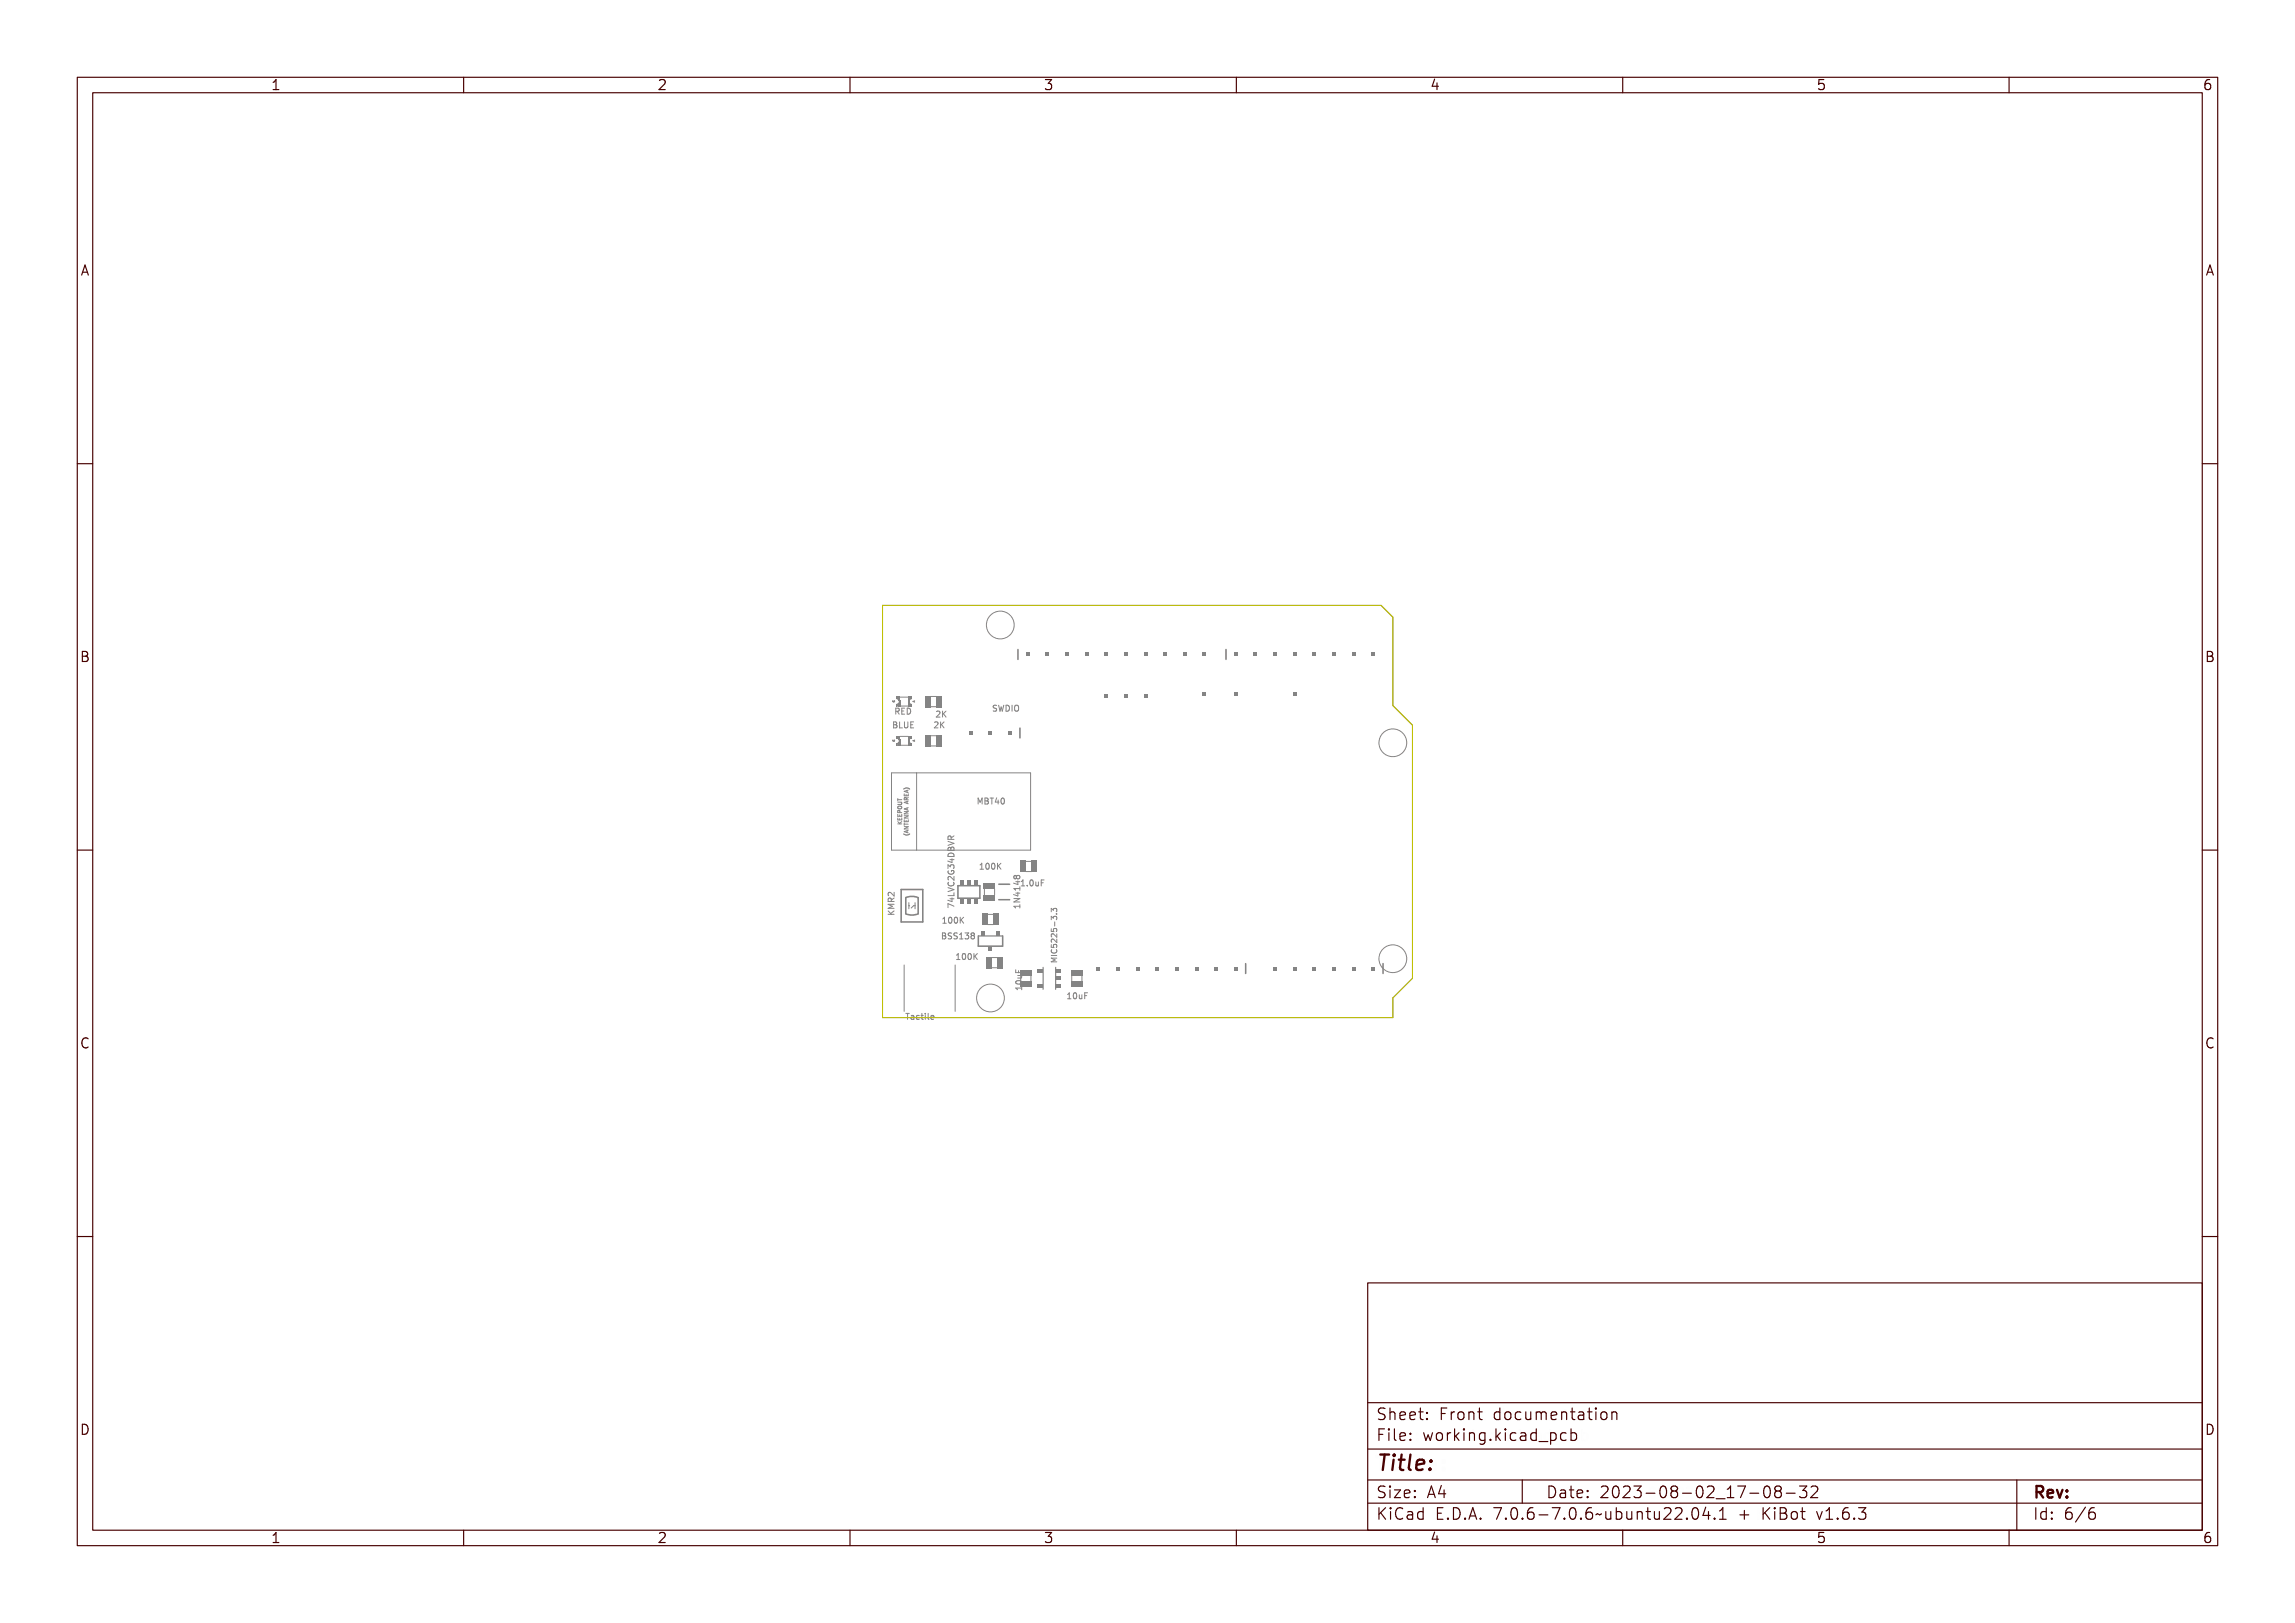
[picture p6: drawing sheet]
<svg xmlns="http://www.w3.org/2000/svg" width="297mm" height="210mm" viewBox="0 0 297 210" stroke-linecap="round" stroke-linejoin="round" font-family="sans-serif">
<defs><g id="words">
<text font-size="2.7" fill="#480000" x="178" y="190.3">Title:</text>
<g font-size="2" fill="#480000">
<text x="178" y="183.7">Sheet: Front documentation</text>
<text x="178" y="186.5">File: working.kicad_pcb</text>
<text x="178" y="193.9">Size: A4</text>
<text x="178" y="196.6">KiCad E.D.A. 7.0.6-7.0.6~ubuntu22.04.1 + KiBot v1.6.3</text>
<text x="200" y="193.9">Date: 2023-08-02_17-08-32</text>
<text x="263" y="196.6">Id: 6/6</text>
<text x="263" y="193.9">Rev:</text>
</g>
<g font-size="1.7" fill="#480000">
<text x="35" y="11.7">1</text>
<text x="85" y="11.7">2</text>
<text x="135" y="11.7">3</text>
<text x="185" y="11.7">4</text>
<text x="235" y="11.7">5</text>
<text x="285" y="11.7">6</text>
<text x="10.5" y="35.7">A</text>
<text x="285.5" y="35.7">A</text>
<text x="10.5" y="85.6">B</text>
<text x="285.5" y="85.6">B</text>
<text x="10.5" y="135.7">C</text>
<text x="285.5" y="135.7">C</text>
<text x="10.5" y="185.6">D</text>
<text x="285.5" y="185.6">D</text>
<text x="35" y="199.7">1</text>
<text x="85" y="199.7">2</text>
<text x="135" y="199.7">3</text>
<text x="185" y="199.7">4</text>
<text x="235" y="199.7">5</text>
<text x="285" y="199.7">6</text>
</g>
<g font-size="1" fill="#848484">
<text x="115.9" y="94.2">BLUE</text>
<text x="116.2" y="92.4">RED</text>
<text x="121.1" y="94.2">2K</text>
<text x="121.3" y="92.8">2K</text>
<text x="128.9" y="92.1">SWDIO</text>
<text x="127" y="104.1">MBT40</text>
<text x="127.2" y="112.5">100K</text>
<text x="115.7" y="117.8" transform="rotate(-90 115.7 117.8)">KMR2</text>
<text x="122.4" y="119.5">100K</text>
<text x="123.5" y="117.6" transform="rotate(-90 123.5 117.6)">74LVC2G34DBVR</text>
<text x="132" y="114.7">1.0uF</text>
<text x="132" y="117.7" transform="rotate(-90 132 117.7)">1N4148</text>
<text x="122.5" y="121.5">BSS138</text>
<text x="124.2" y="124.2">100K</text>
<text x="117.1" y="131.9">Tactile</text>
<text x="132.3" y="128.2" transform="rotate(-90 132.3 128.2)">10uF</text>
<text x="138.4" y="129.3">10uF</text>
</g>
</g></defs>
<g fill="none" stroke="#848484" stroke-width=".13">
<path d="M114.2 78.3h64.5l1.6 1.6v11.4l2.5 2.5v32.8l-2.5 2.5v2.6h-66.1zM115.6 95.8v.1h.1M115.6 90.7v.1M115.6 90.8h.1M115.6 95.8h.1M115.6 90.7h.1M115.6 95.8l.1 .1 .1-.1a.11 .11 0 0 1-.1 .2 .11 .11 0 0 1-.1-.2zM115.6 90.7l.1 .1 .1-.1a.11 .11 0 0 1-.1 .2 .11 .11 0 0 1-.1-.2zM115.7 95.9h.1M115.8 95.8h.1M115.8 90.7h.1M115.8 95.8l-.1 .1"/>
<path d="M115.8 90.7l-.1 .1h-.1M116 93.5h.2a.18 .18 0 0 1 .3 .1 .18 .18 0 0 1-.2 .2 .21 .21 0 0 1 .2 .3 .21 .21 0 0 1-.3 .1h-.2zM116.1 93.9h.1a.14 .14 0 0 1 .2 .1 .14 .14 0 0 1-.2 .1h-.1zM116.1 93.5h.1a.14 .14 0 0 1 .2 .2 .12 .12 0 0 1-.2 .1h-.1zM116.2 91.7h.2a.21 .21 0 0 1 .3 .1 .21 .21 0 0 1-.2 .3l.3 .3h-.1l-.3-.3h-.1v.3h-.1zM116.3 91.8h.1a.14 .14 0 0 1 .2 .1 .14 .14 0 0 1-.2 .1h-.1zM116.6 93.5h.1v.6h.4v.1h-.5zM116.9 91.7h.4v.1h-.3v.2h.3v.1h-.3v.2h.3v.1h-.4zM117.2 93.5h.1v.5a.14 .14 0 0 0 .2 .1 .14 .14 0 0 0 .1-.1v-.5h.1v.4a.25 .25 0 0 1-.2 .3 .25 .25 0 0 1-.3-.3zM117.5 91.7a.39 .39 0 0 1 .5 .4 .39 .39 0 0 1-.5 .3zM117.6 91.8a.3 .3 0 0 1 .2 .3 .3 .3 0 0 1-.2 .3zM117.9 93.5h.4h-.3v.3h.3v.1h-.3v.2h.3v.1h-.4z"/>
<path d="M118.2 95.8h.2v.2zM118.2 90.8l.2-.1v.2zM118.2 95.9l.1-.1zM118.2 90.8h.1zM118.3 90.7v.1M118.3 95.8v.1M118.4 95.8h-.3l.3 .1M118.4 90.7l-.3 .1h.3M128.5 92h.1M128.6 91.3l-.1 .1 .1 .2M129 91.4l.2-.1h.2l-.1 .1a.14 .14 0 0 0-.2 0 .14 .14 0 0 0 .1 .2 .24 .24 0 0 1 .2 .2 .24 .24 0 0 1-.2 .3 .24 .24 0 0 1-.2-.2 .18 .18 0 0 0 .2 .1 .18 .18 0 0 0 .1-.3 .24 .24 0 0 1-.3-.1 .24 .24 0 0 1 0-.2zM129.5 91.3h.1l.1 .6 .1-.4h.1l.1 .4v-.6h.1l-.1 .8h-.1l-.1-.5-.1 .5h-.1z"/>
<path d="M130.2 91.3a.39 .39 0 0 1 .5 .4 .39 .39 0 0 1-.5 .4zM130.3 91.4a.3 .3 0 0 1 .3 .3 .3 .3 0 0 1-.3 .3zM130.8 91.3h.5v.1h-.2v.6h.2v.1h-.5v-.1h.2v-.6h-.2zM131.5 91.4a.23 .23 0 0 1 .2-.1 .23 .23 0 0 1 .2 .2v.2a.3 .3 0 0 1-.2 .4l-.3-.2zM131.6 91.4a.31 .31 0 0 1 .2 .3 .31 .31 0 0 1-.2 .3l-.1-.3zM114.9 118.3h.8M114.9 117.9l.5 .4M115 117.2l.3 .3 .4-.3v.1l-.3 .2 .3 .1v.1h-.7v-.1h.3l-.3-.3zM115 116.6h.7v.1h-.6l.4 .1v.1l-.4 .1h.6v.1h-.7v-.1l.4-.1-.4-.2zM115 115.5a.48 .48 0 0 1 .7 .2v-.3v.4l-.3-.2a.19 .19 0 0 0-.3-.1 .19 .19 0 0 0 0 .3h-.1v-.1zM115 116.1l.3-.1 .1 .2 .3-.3v.1l-.3 .3v.1h.3v.1h-.7zM115.1 116.1h.2v.3h-.2z"/>
<path d="M115.7 117.9l-.4 .3M116.2 103.8h.4l.1 .1-.1 .2h-.4M116.2 106.6h.5M116.2 106.3l.3 .3M116.2 105.4v.2h.5v-.2M116.2 105.8v.3h.5v-.3M116.2 103.3v.3M116.2 103.5h.5M116.2 104.4l.4-.1 .1 .2-.2 .2-.2-.1zM116.2 106l.2 .2 .3-.2-.2 .3 .2 .1h-.5v-.1h.2zM116.2 105.7l.1 .2h.1v-.2l.1 .2h.2v-.2v.3h-.5zM116.2 105.3l.1 .2h.1v-.2l.1 .2h.2v-.2v.3h-.5z"/>
<path d="M116.2 104h.3a.16 .16 0 0 1 .2 .2 .16 .16 0 0 1-.2 .1h-.3h.4l.1-.2zM116.2 103.6l.1 .1h.4v.1h-.4l-.1 .1zM116.3 104.9l.1-.1 .1 .3h.2h-.5zM116.3 104.5l.3-.1 .1 .1a.25 .25 0 0 1-.2 .3 .25 .25 0 0 1-.3-.3zM116.3 104.5a.22 .22 0 0 1 .4 .1 .22 .22 0 0 1-.4-.1zM116.3 104.9h.1l.1 .2h-.2zM116.4 105.4v.2M116.4 105.9v.2M116.5 105.2l-.1-.3h-.2v.3h.5M116.7 106.3l-.3 .2M116.9 107.9h.1a.6 .6 0 0 0 .7 0M116.9 102.1h.1a.6 .6 0 0 1 .7 0"/>
<path d="M117 107h.5l-.5 .3h.5M117 102.7v.3h.5v-.3M117 106.1v.2h.5v-.2M117 106.5v.3M117 106.6h.5M117 105.6h.5l-.5 .3h.5M117 105h.5l-.5 .3h.5M117 107.6l.3 .1 .3-.1a.38 .38 0 0 1-.6 0zM117 102.3a.44 .44 0 0 1 .6 .1zM117.1 107.2l.5-.1-.2 .1v.2l.2 .1-.5-.2zM117.1 106.7h.5v.1l-.5 .2h.5h-.5v-.1l.4-.1h-.4zM117.1 106.3v.1h.5v.1h-.5v.1z"/>
<path d="M117.1 105.9v.2h.2v-.2v.2h.2l.1-.2v.3h-.5zM117.1 105.5h.5v.1l-.5 .1h.5v.1h-.5v-.1l.4-.2h-.4zM117.1 105h.5v.1l-.5 .2h.5v.1h-.5v-.1l.4-.2h-.4zM117.1 104.8l.5-.2-.2 .1v.2l.2 .1-.5-.2zM117.1 103.9l.5-.1-.2 .1v.2l.2 .1-.5-.2zM117.1 103v.2h.2v-.2v.2h.2l.1-.2v.3h-.5zM117.1 102.7l.5-.2-.2 .1v.2l.2 .1-.5-.1zM117.1 103.4h.1l.1 .1 .3-.2-.3 .3 .3 .1h-.5zM117.1 107.3l.3-.1v.2zM117.1 104.8l.3-.1v.2zM117.1 104l.3-.1v.1zM117.1 102.7l.3-.1v.2z"/>
<path d="M117.1 103.5h.2v.1h-.2zM117.3 102.8v.2M117.3 106.2v.1M117.3 103.5v-.3h-.2l-.1 .3h.5M117.4 102.3v.2M117.4 103.7v.3M117.4 104.5v.3M117.4 107.5v.2M117.5 107.4l-.5 .2 .5 .2M117.5 104.5l-.5 .2 .5 .1M117.5 103.7l-.5 .1 .5 .2M117.5 103.2l-.2 .2"/>
<path d="M117.5 102.2l-.5 .2 .5 .2M122 119.5h.5M122.2 118.8l-.2 .1M122.5 118.8l.3-.1v.7h.1v.1h-.4v-.1h.2v-.6l-.2 .1zM122.7 108.9l.8 .2M122.7 117l.8 .3v.1l-.7-.3v.4h-.1zM122.7 116.5h.5l.1-.1v.1h.2v.1h-.2v.3h-.1l-.5-.3zM122.7 116.1h.7v-.3h.1v.4h-.8zM122.7 115.1l.8 .2v.2l-.8 .2v-.1l.7-.2-.7-.2zM122.7 112.1h.5l.1-.1v.1h.2v.1h-.2v.3h-.1l-.5-.3zM122.7 110.1l.8 .2v.2l-.8 .2v-.1l.7-.2-.7-.2zM122.8 114.5h.1l-.1 .1a.28 .28 0 0 0 .3 .3 .28 .28 0 0 0 .3-.4h.1a.35 .35 0 0 1-.1 .5 .35 .35 0 0 1-.5 0l-.2-.2z"/>
<path d="M122.8 113.3h.1l-.1 .1a.29 .29 0 0 0 .3 .3 .29 .29 0 0 0 .3-.3h-.2v.1h-.1v-.2h.3a.34 .34 0 0 1 0 .4 .34 .34 0 0 1-.5 .1l-.2-.2zM122.8 114a.48 .48 0 0 1 .6 .3v-.4h.1v.5l-.4-.3a.19 .19 0 0 0-.3 0 .19 .19 0 0 0 .1 .3h-.1l-.1-.2zM122.8 112.8l.2-.1 .1 .1a.23 .23 0 0 1 .4 0 .23 .23 0 0 1-.1 .3 .18 .18 0 0 0 .1-.2 .18 .18 0 0 0-.2-.1 .18 .18 0 0 0-.2 .2h-.1a.15 .15 0 0 0 0-.2 .15 .15 0 0 0-.2 .1 .15 .15 0 0 0 0 .2zM122.8 110.9l.2-.1 .1 .1a.21 .21 0 0 1 .2-.1 .21 .21 0 0 1 .2 .2v.3h-.8zM122.8 109.6h.2l.1 .1 .4-.2v.1l-.3 .2v.1h.3v.1h-.8zM122.8 116.6h.4v.2zM122.8 112.2h.4v.3zM122.8 111.5l.1-.1a.38 .38 0 0 1 .5 .1 .38 .38 0 0 1 .1 .4h-.8zM122.8 110.9h.2v.3h-.2zM122.9 109.7h.2v.2h-.3zM122.9 111.6l.4-.1 .1 .3h-.6zM123.1 108.6v-.4h-.3l-.1 .4h.8"/>
<path d="M123.1 118.8a.22 .22 0 0 1 .4 0l.1 .3a.31 .31 0 0 1-.3 .4 .45 .45 0 0 1-.2-.7zM123.2 110.9h.2v.3h-.3zM123.3 118.8a.31 .31 0 0 1 .2 .3 .31 .31 0 0 1-.2 .3l-.1-.3zM123.5 108.2l-.4 .2M123.8 118.8a.22 .22 0 0 1 .3 0l.1 .3a.31 .31 0 0 1-.3 .4 .45 .45 0 0 1-.1-.7zM123.9 118.8a.31 .31 0 0 1 .2 .3 .31 .31 0 0 1-.2 .3l-.1-.3zM124.3 118.7h.1v.4l.3-.4h.2l-.3 .3 .3 .5h-.1l-.3-.4-.1 .4h-.1zM126.8 112.5h.5M126.8 103.8l-.2-.5v.7M127 111.8l-.2 .1M127.1 103.3h.1l.1 .4 .2-.4h.1v.8h-.1v-.7l-.1 .4h-.1l-.1-.4v.7h-.1zM127.3 111.8l.3-.1v.7h.2v.1h-.5v-.1h.2v-.6l-.2 .1z"/>
<path d="M127.7 103.3h.3a.18 .18 0 0 1 .2 .1 .18 .18 0 0 1-.1 .3 .21 .21 0 0 1 .1 .2 .21 .21 0 0 1-.2 .2h-.3zM127.8 103.7h.2a.14 .14 0 0 1 .1 .2 .14 .14 0 0 1-.1 .1h-.2zM127.8 103.4h.2a.12 .12 0 0 1 .1 .1 .12 .12 0 0 1-.1 .1h-.2zM128 111.8a.22 .22 0 0 1 .3 0l.1 .3a.31 .31 0 0 1-.3 .4 .45 .45 0 0 1-.1-.7zM128.1 111.8a.31 .31 0 0 1 .2 .3 .31 .31 0 0 1-.2 .3l-.1-.3zM128.3 103.3h.6v.1h-.3v.7h-.1v-.7h-.2zM128.6 111.8a.22 .22 0 0 1 .3 0l.1 .3a.31 .31 0 0 1-.2 .4 .45 .45 0 0 1-.2-.7zM128.7 111.8a.31 .31 0 0 1 .2 .3 .31 .31 0 0 1-.2 .3l-.1-.3zM129.2 111.7h.1v.4l.3-.4h.1l-.3 .4 .3 .4h-.1l-.3-.4v.4h-.1zM129.3 103.3h.1v.5h.1l-.1 .3h-.1v-.2h-.3zM129.3 103.4v.4h-.3zM129.7 103.4a.22 .22 0 0 1 .3 0l.1 .3a.31 .31 0 0 1-.3 .4 .45 .45 0 0 1-.1-.7z"/>
<path d="M129.8 103.4a.31 .31 0 0 1 .2 .3 .31 .31 0 0 1-.2 .3l-.1-.3zM131.3 117.3h.6v-.2h.1v.4h-.1v-.1h-.5v.1h-.1zM131.3 116.5h.7v.1l-.6 .3h.6v.1h-.7v-.2l.6-.2h-.6zM131.3 115.9h.4l.1-.1v.1h.2v.1h-.2v.4h-.1l-.4-.3zM131.3 115.4h.6v-.2h.1v.5h-.1v-.2h-.5v.2h-.1zM131.3 114.7h.4l.1-.1v.1h.2v.1h-.2v.3h-.1l-.4-.3zM131.3 114.1l.2-.1 .1 .1a.22 .22 0 0 1 .3 0 .22 .22 0 0 1 0 .3 .22 .22 0 0 1-.3-.1 .21 .21 0 0 1-.3 .1 .21 .21 0 0 1 0-.3zM131.4 116h.3v.3zM131.4 114.8h.3v.2zM131.5 113.6h.1M131.5 113.4l-.1-.1h-.1l-.1 .3M131.5 113.4l.2-.1h.1l.2 .1v.2"/>
<path d="M131.5 113.4v.2M132.1 113.9h.3v.7h.1v.1h-.4v-.1h.2v-.6h-.2zM132.9 114.5h.1v.2h-.1zM133.4 114a.22 .22 0 0 1 .3 0l.1 .3a.31 .31 0 0 1-.2 .4 .45 .45 0 0 1-.2-.7zM133.5 114a.31 .31 0 0 1 .2 .3 .31 .31 0 0 1-.2 .3l-.1-.3zM134 114.1h.1v.4l.1 .1 .1-.1v-.4h.1v.6l-.1-.1a.18 .18 0 0 1-.2 .1 .18 .18 0 0 1-.1-.3zM134.6 113.9h.4v.1h-.3v.2h.3v.1h-.3v.4h-.1zM136 118v-.5l.3 .3 .1-.2h.3l.1 .1-.1 .3M136 119v-.4l.3 .2 .1-.2h.3l.1 .1-.1 .3M136.1 119.6h.2l.1 .1a.22 .22 0 0 1 .4 0 .22 .22 0 0 1-.1 .3 .16 .16 0 0 0 .1-.3 .16 .16 0 0 0-.3 0 .16 .16 0 0 0 0 .2l-.1-.1a.14 .14 0 0 0-.2-.1 .14 .14 0 0 0 0 .2l-.1 .1zM136.1 118.5l.2-.1 .1 .2a.22 .22 0 0 1 .4-.1 .22 .22 0 0 1-.1 .4v-.1a.16 .16 0 0 0 .1-.2 .16 .16 0 0 0-.3-.1 .16 .16 0 0 0 0 .2h-.1a.14 .14 0 0 0-.2-.1 .14 .14 0 0 0 0 .2h-.1zM136.5 119.3v.5"/>
<path d="M136.7 119.1h.1v.2h-.1zM136.7 118.3h.1M117.2 131.2h.5v.1h-.2v.6h-.1v-.6h-.2zM117.9 131.4h.4v.5h-.1a.2 .2 0 0 1-.3 .1 .2 .2 0 0 1-.1-.3 .2 .2 0 0 1 .3-.1h.1a.18 .18 0 0 0-.1-.2 .18 .18 0 0 0-.2 .1zM118.5 131.4h.3l.1 .1a.2 .2 0 0 0-.3 0 .2 .2 0 0 0 0 .3 .2 .2 0 0 0 .3 0v.1a.3 .3 0 0 1-.4-.1 .3 .3 0 0 1 0-.4zM119.2 131.2h.1v.2h.2h-.2v.4l.2 .1-.3-.1v-.4h-.1h.1zM119.8 131.4h.2v.5h.2h-.5h.2v-.5zM119.9 131.1h.1v.2h-.1zM120.3 131.1h.3v.7l.2 .1h-.3v-.7zM121 131.4h.3l.1 .2-.4 .1a.23 .23 0 0 0 .4 .1 .28 .28 0 0 1-.4 .1 .28 .28 0 0 1 0-.5zM121.1 131.5l.2-.1v.2h-.3zM122 121.1h.2"/>
<path d="M122.2 121.1h.1M122.3 120.8l-.3-.1v.8h.3M122.3 121l-.1 .1M122.6 120.8h.2a.18 .18 0 0 1 .3 .1 .18 .18 0 0 1-.1 .2 .21 .21 0 0 1 .1 .3 .21 .21 0 0 1-.3 .1h-.2zM122.7 121.2h.1a.14 .14 0 0 1 .2 .1 .14 .14 0 0 1-.2 .1h-.1zM122.7 120.8h.1a.14 .14 0 0 1 .2 .2 .12 .12 0 0 1-.2 .1h-.1zM123.3 120.8h.2h.2l-.1 .1a.14 .14 0 0 0-.2 0 .14 .14 0 0 0 .1 .2 .24 .24 0 0 1 .2 .2 .24 .24 0 0 1-.2 .3 .24 .24 0 0 1-.3-.2 .18 .18 0 0 0 .3 .1 .18 .18 0 0 0 0-.3 .24 .24 0 0 1-.2-.1 .24 .24 0 0 1 0-.3zM123.8 124.2h.4M123.9 120.8h.2h.2l-.1 .1a.14 .14 0 0 0-.2 0 .14 .14 0 0 0 .1 .2 .24 .24 0 0 1 .2 .2 .24 .24 0 0 1-.2 .3 .24 .24 0 0 1-.2-.2 .18 .18 0 0 0 .2 .1 .18 .18 0 0 0 .1-.3 .24 .24 0 0 1-.3-.1 .24 .24 0 0 1 0-.3zM123.9 123.5l-.1 .1M124.3 123.5l.3-.1v.7h.1v.1h-.4v-.1h.2v-.6l-.2 .1zM124.5 120.8h.3v.6h.2v.1h-.5v-.1h.2v-.5h-.2z"/>
<path d="M124.9 123.5a.22 .22 0 0 1 .4 0v.3a.31 .31 0 0 1-.2 .4 .45 .45 0 0 1-.2-.7zM125 123.5a.31 .31 0 0 1 .2 .3 .31 .31 0 0 1-.2 .3v-.3zM125.1 120.8a.23 .23 0 0 1 .4 0 .23 .23 0 0 1-.1 .3 .23 .23 0 0 1 .1 .4 .23 .23 0 0 1-.4-.1 .18 .18 0 0 0 .2 .1 .18 .18 0 0 0 .1-.2 .18 .18 0 0 0-.2-.1v-.1a.15 .15 0 0 0 .2-.1 .15 .15 0 0 0 0-.2 .15 .15 0 0 0-.2 .1zM125.5 123.5a.22 .22 0 0 1 .4 0l.1 .3a.31 .31 0 0 1-.3 .4 .45 .45 0 0 1-.2-.7zM125.7 123.5a.31 .31 0 0 1 .2 .3 .31 .31 0 0 1-.2 .3l-.1-.3zM125.8 120.8a.21 .21 0 0 1 .3 0 .21 .21 0 0 1 0 .3 .22 .22 0 0 1 0 .4 .22 .22 0 0 1-.3 0 .22 .22 0 0 1 .1-.4l-.2-.1zM126.1 123.4h.1v.4l.3-.4h.1l-.2 .3 .3 .5h-.2l-.2-.4-.1 .4h-.1zM131.5 127.8h.7v-.1h.1v.4h-.1v-.2h-.6v.2h-.1zM131.5 125.8h.1v.4h.2v-.4h.1v.4h.4v.1h-.8zM131.6 127.1h.3a.31 .31 0 0 1 .4 .2 .44 .44 0 0 1-.4 .3 .44 .44 0 0 1-.4-.3zM131.6 127.2a.34 .34 0 0 1 .6 .2 .34 .34 0 0 1-.6-.2zM131.7 126.5h.6l-.1 .1a.18 .18 0 0 1 .1 .2 .18 .18 0 0 1-.3 .1h-.3v-.1h.5l-.1-.2h-.4z"/>
<path d="M136 123.6h.8M136 120.2v.3l.4 .1v-.4h.3l.1 .1-.1 .3M136 122.2v.4h.4v-.3l.3-.1 .1 .1-.1 .3M136.1 124.2h.7h-.6l.3 .2-.3 .2h.6v.1h-.7v-.2l.4-.1-.4-.1zM136.1 123.6h.1v.2h.5v-.2h.1v.4h-.1v-.1h-.5v.1h-.1zM136.1 122.5h.1v.3h.1a.23 .23 0 0 1 .2-.3 .23 .23 0 0 1 .3 .1 .23 .23 0 0 1-.1 .3 .19 .19 0 0 0 0-.3 .19 .19 0 0 0-.2 0 .19 .19 0 0 0-.1 .3h-.3zM136.1 120.8h.1v.2h.1a.23 .23 0 0 1 .2-.3 .23 .23 0 0 1 .3 .2 .23 .23 0 0 1-.1 .3 .19 .19 0 0 0 0-.3 .19 .19 0 0 0-.2 0 .19 .19 0 0 0-.1 .2h-.3zM136.1 122.9a.32 .32 0 0 0 .3 .4 .32 .32 0 0 0 .3-.4M136.1 123h.1a.25 .25 0 0 0 .2 .4 .25 .25 0 0 0 .3-.4h.1a.32 .32 0 0 1-.1 .4 .32 .32 0 0 1-.4 .1l-.2-.2zM136.1 122l.3-.1 .3 .3v-.3h.1v.4l-.3-.2a.17 .17 0 0 0-.3-.1 .17 .17 0 0 0 0 .3l-.1-.1zM136.1 121.4l.3-.1 .3 .3v-.3h.1v.4l-.3-.2a.17 .17 0 0 0-.3 0 .17 .17 0 0 0 0 .2l-.1-.1zM136.5 120.2h.1v.3h-.1z"/>
<path d="M136.8 124h-.8l.6 .2-.6 .3h.8M136.8 120.8v.5l-.5-.5-.3 .2 .1 .2M136.8 121.5v.5l-.5-.5-.3 .1 .1 .3M138.5 128.6l.3-.1v.7h.1v.1h-.4v-.1h.2v-.6h-.2zM139.1 128.6a.22 .22 0 0 1 .4 0l.1 .3a.31 .31 0 0 1-.3 .4 .45 .45 0 0 1-.2-.7zM139.3 128.6a.31 .31 0 0 1 .2 .3 .31 .31 0 0 1-.2 .3l-.1-.3zM139.7 128.7h.1v.4l.1 .1 .2-.1v-.4h.1v.6l-.1-.1a.18 .18 0 0 1-.3 .1 .18 .18 0 0 1-.1-.2zM140.4 128.5h.4v.1h-.3v.2h.3v.1h-.3v.4h-.1z"/>
<circle cx="129.5" cy="80.9" r="1.8"/>
<circle cx="180.3" cy="96.1" r="1.8"/>
<circle cx="123.3" cy="119.1" r=".07"/>
<circle cx="123.9" cy="119.1" r=".07"/>
<circle cx="128.1" cy="112.1" r=".07"/>
<circle cx="128.8" cy="112.1" r=".07"/>
<circle cx="129.8" cy="103.7" r=".07"/>
<circle cx="131.4" cy="114.2" r=".13"/>
<circle cx="131.8" cy="114.2" r=".15"/>
<circle cx="133.5" cy="114.3" r=".07"/>
<circle cx="118" cy="131.8" r=".12"/>
<circle cx="125.1" cy="123.8" r=".07"/>
<circle cx="125.7" cy="123.8" r=".07"/>
<circle cx="126" cy="121" r=".13"/>
<circle cx="126" cy="121.3" r=".15"/>
<circle cx="128.2" cy="129.1" r="1.8"/>
<circle cx="131.9" cy="127.3" r=".07"/>
<circle cx="139.3" cy="128.9" r=".07"/>
<circle cx="180.3" cy="124.1" r="1.8"/>
</g>
<path d="M131.7 84v1.3" fill="none" stroke="#848484" stroke-width=".2"/>
<g fill="#848484">
<path d="M132.8 84.4h.5v.5h-.5z" fill-rule="evenodd"/>
<path d="M135.3 84.4h.5v.5h-.5z" fill-rule="evenodd"/>
<path d="M137.8 84.4h.5v.5h-.5z" fill-rule="evenodd"/>
<path d="M140.4 84.4h.5v.5h-.5z" fill-rule="evenodd"/>
<path d="M142.9 84.4h.5v.5h-.5z" fill-rule="evenodd"/>
<path d="M145.5 84.4h.5v.5h-.5z" fill-rule="evenodd"/>
<path d="M148 84.4h.5v.5h-.5z" fill-rule="evenodd"/>
<path d="M150.5 84.4h.5v.5h-.5z" fill-rule="evenodd"/>
<path d="M153.1 84.4h.5v.5h-.5z" fill-rule="evenodd"/>
<path d="M155.6 84.4h.5v.5h-.5z" fill-rule="evenodd"/>
</g>
<path d="M124 114.6h2.8v1.6h-2.8z" fill="none" stroke="#848484" stroke-width=".2"/>
<g fill="#848484">
<path d="M124.2 113.9h.5v.7h-.5z" fill-rule="evenodd"/>
<path d="M124.2 116.3h.5v.6h-.5z" fill-rule="evenodd"/>
<path d="M125.1 113.9h.5v.7h-.5z" fill-rule="evenodd"/>
<path d="M125.1 116.3h.5v.6h-.5z" fill-rule="evenodd"/>
<path d="M126.1 113.9h.5v.7h-.5z" fill-rule="evenodd"/>
<path d="M126.1 116.3h.5v.6h-.5z" fill-rule="evenodd"/>
<path d="M155.6 89.5h.5v.5h-.5z" fill-rule="evenodd"/>
<path d="M142.9 89.8h.5v.5h-.5z" fill-rule="evenodd"/>
</g>
<path d="M127.4 115v.8M128.7 115v.8" fill="none" stroke="#848484" stroke-width=".13"/>
<g fill="#848484">
<path d="M127.3 115.8h1.5v.7h-1.5z" fill-rule="evenodd"/>
<path d="M127.3 114.3h1.5v.8h-1.5z" fill-rule="evenodd"/>
</g>
<path d="M161.2 124.7v1.3" fill="none" stroke="#848484" stroke-width=".2"/>
<g fill="#848484">
<path d="M159.7 125.1h.5v.5h-.5z" fill-rule="evenodd"/>
<path d="M157.1 125.1h.5v.5h-.5z" fill-rule="evenodd"/>
<path d="M154.6 125.1h.5v.5h-.5z" fill-rule="evenodd"/>
<path d="M152.1 125.1h.5v.5h-.5z" fill-rule="evenodd"/>
<path d="M149.5 125.1h.5v.5h-.5z" fill-rule="evenodd"/>
<path d="M147 125.1h.5v.5h-.5z" fill-rule="evenodd"/>
<path d="M144.4 125.1h.5v.5h-.5z" fill-rule="evenodd"/>
<path d="M141.9 125.1h.5v.5h-.5z" fill-rule="evenodd"/>
<path d="M159.7 89.5h.5v.5h-.5z" fill-rule="evenodd"/>
</g>
<path d="M120.4 96.5h.8M120.4 95.2h.8" fill="none" stroke="#848484" stroke-width=".13"/>
<g fill="#848484">
<path d="M121.2 95.1h.7v1.5h-.7z" fill-rule="evenodd"/>
<path d="M119.7 95.1h.8v1.5h-.8z" fill-rule="evenodd"/>
</g>
<path d="M132 94.2v1.3" fill="none" stroke="#848484" stroke-width=".2"/>
<g fill="#848484">
<path d="M130.5 94.6h.5v.5h-.5z" fill-rule="evenodd"/>
<path d="M127.9 94.6h.5v.5h-.5z" fill-rule="evenodd"/>
<path d="M125.4 94.6h.5v.5h-.5z" fill-rule="evenodd"/>
</g>
<g fill="none" stroke="#848484" stroke-width=".13">
<path d="M116.1 95.5a.35 .35 0 0 1 .3 .4 .35 .35 0 0 1-.3 .3M116.1 96.4h1.4M116.5 95.3h1M117.9 95.5a.35 .35 0 0 0-.3 .4 .35 .35 0 0 0 .3 .3"/>
<circle cx="116.2" cy="96.3" r=".1"/>
</g>
<g fill="#848484">
<path d="M116 96.2h.1v.3h-.1z" fill-rule="evenodd"/>
<path d="M117.5 96.2h.5v.3h-.5z" fill-rule="evenodd"/>
<path d="M116.2 96.2h.3v.3h-.3z" fill-rule="evenodd"/>
<path d="M116.3 96h.2v.2h-.2z" fill-rule="evenodd"/>
<path d="M117.5 96h.3v.2h-.3z" fill-rule="evenodd"/>
<path d="M116.3 95.7h.2v.4h-.2z" fill-rule="evenodd"/>
<path d="M117.5 95.7h.2v.4h-.2z" fill-rule="evenodd"/>
<path d="M116.3 95.5h.2v.2h-.2z" fill-rule="evenodd"/>
<path d="M117.5 95.5h.3v.2h-.3z" fill-rule="evenodd"/>
<path d="M116 95.2h.5v.4h-.5z" fill-rule="evenodd"/>
<path d="M117.5 95.2h.5v.4h-.5z" fill-rule="evenodd"/>
<path d="M145.5 89.8h.5v.5h-.5z" fill-rule="evenodd"/>
</g>
<path d="M179 124.7v1.3" fill="none" stroke="#848484" stroke-width=".2"/>
<g fill="#848484">
<path d="M177.5 125.1h.5v.5h-.5z" fill-rule="evenodd"/>
<path d="M174.9 125.1h.5v.5h-.5z" fill-rule="evenodd"/>
<path d="M172.4 125.1h.5v.5h-.5z" fill-rule="evenodd"/>
<path d="M169.8 125.1h.5v.5h-.5z" fill-rule="evenodd"/>
<path d="M167.3 125.1h.5v.5h-.5z" fill-rule="evenodd"/>
<path d="M164.8 125.1h.5v.5h-.5z" fill-rule="evenodd"/>
</g>
<path d="M138.7 126.2v.8M140 126.2v.7" fill="none" stroke="#848484" stroke-width=".13"/>
<g fill="#848484">
<path d="M138.6 126.9h1.5v.8h-1.5z" fill-rule="evenodd"/>
<path d="M138.6 125.5h1.5v.7h-1.5z" fill-rule="evenodd"/>
</g>
<path d="M135 125.2v2.8M136.6 125.2v2.8" fill="none" stroke="#848484" stroke-width=".15"/>
<g fill="#848484">
<path d="M134.3 127.3h.7v.5h-.7z" fill-rule="evenodd"/>
<path d="M136.7 127.3h.6v.5h-.6z" fill-rule="evenodd"/>
<path d="M136.7 126.3h.6v.5h-.6z" fill-rule="evenodd"/>
<path d="M134.3 125.4h.7v.5h-.7z" fill-rule="evenodd"/>
<path d="M136.7 125.4h.6v.5h-.6z" fill-rule="evenodd"/>
</g>
<path d="M127.8 119.6h.8M127.8 118.3h.7" fill="none" stroke="#848484" stroke-width=".13"/>
<g fill="#848484">
<path d="M128.5 118.2h.8v1.5h-.8z" fill-rule="evenodd"/>
<path d="M127.1 118.2h.7v1.5h-.7z" fill-rule="evenodd"/>
</g>
<g fill="none" stroke="#848484" stroke-width=".13">
<path d="M116.1 90.4a.35 .35 0 0 1 .3 .4 .35 .35 0 0 1-.3 .3M116.5 90.2h1M117.9 90.4a.35 .35 0 0 0-.3 .4 .35 .35 0 0 0 .3 .3M115.4 100h18v10h-18zM118.6 100v10"/>
<circle cx="116.2" cy="91.2" r=".1"/>
</g>
<g fill="#848484">
<path d="M116 91.1h.1v.3h-.1z" fill-rule="evenodd"/>
<path d="M117.5 91.1h.5v.3h-.5z" fill-rule="evenodd"/>
<path d="M116.2 91.1h.3v.3h-.3z" fill-rule="evenodd"/>
<path d="M116.3 91h.2v.1h-.2z" fill-rule="evenodd"/>
<path d="M117.5 91h.3v.1h-.3z" fill-rule="evenodd"/>
<path d="M116.3 90.6h.2v.4h-.2z" fill-rule="evenodd"/>
<path d="M117.5 90.6h.2v.4h-.2z" fill-rule="evenodd"/>
<path d="M116.3 90.5h.2v.1h-.2z" fill-rule="evenodd"/>
<path d="M117.5 90.5h.3v.1h-.3z" fill-rule="evenodd"/>
<path d="M116 90.2h.5v.3h-.5z" fill-rule="evenodd"/>
<path d="M117.5 90.2h.5v.3h-.5z" fill-rule="evenodd"/>
</g>
<path d="M129.3 116.4h1.4M129.3 114.4h1.4" fill="none" stroke="#848484" stroke-width=".2"/>
<path d="M167.3 89.5h.5v.5h-.5z" fill-rule="evenodd" fill="#848484"/>
<path d="M116.6 115.1h2.8v4.2h-2.8zM117.2 116.1a2.09 2.09 0 0 1 1.6 0v2.1a2.09 2.09 0 0 1-1.6 0z" fill="none" stroke="#848484" stroke-width=".2"/>
<path d="M117.6 116.8v.8M117.6 117.2h.1M118.4 116.8v.8M118.4 117.2h-.2l-.3 .3" fill="none" stroke="#848484" stroke-width=".13"/>
<path d="M148 89.8h.5v.5h-.5z" fill-rule="evenodd" fill="#848484"/>
<path d="M120.4 91.4h.8M120.4 90.1h.8" fill="none" stroke="#848484" stroke-width=".13"/>
<g fill="#848484">
<path d="M121.2 90.1h.7v1.4h-.7z" fill-rule="evenodd"/>
<path d="M119.7 90.1h.8v1.4h-.8z" fill-rule="evenodd"/>
</g>
<path d="M158.7 84v1.3" fill="none" stroke="#848484" stroke-width=".2"/>
<g fill="#848484">
<path d="M159.7 84.4h.5v.5h-.5z" fill-rule="evenodd"/>
<path d="M162.2 84.4h.5v.5h-.5z" fill-rule="evenodd"/>
<path d="M164.8 84.4h.5v.5h-.5z" fill-rule="evenodd"/>
<path d="M167.3 84.4h.5v.5h-.5z" fill-rule="evenodd"/>
<path d="M169.8 84.4h.5v.5h-.5z" fill-rule="evenodd"/>
<path d="M172.4 84.4h.5v.5h-.5z" fill-rule="evenodd"/>
<path d="M174.9 84.4h.5v.5h-.5z" fill-rule="evenodd"/>
<path d="M177.5 84.4h.5v.5h-.5z" fill-rule="evenodd"/>
</g>
<path d="M117 124.9v6M123.6 124.9v6M133.4 126.2v.7" fill="none" stroke="#848484" stroke-width=".13"/>
<g fill="#848484">
<path d="M132 126.9h1.5v.8h-1.5z" fill-rule="evenodd"/>
<path d="M132 125.5h1.5v.7h-1.5z" fill-rule="evenodd"/>
</g>
<path d="M132.8 112.8h.7M132.8 111.5h.7" fill="none" stroke="#848484" stroke-width=".13"/>
<g fill="#848484">
<path d="M133.5 111.4h.7v1.4h-.7z" fill-rule="evenodd"/>
<path d="M132 111.4h.8v1.4h-.8z" fill-rule="evenodd"/>
</g>
<path d="M128.3 125.2h.8M128.3 123.9h.7" fill="none" stroke="#848484" stroke-width=".13"/>
<g fill="#848484">
<path d="M129 123.8h.8v1.5h-.8z" fill-rule="evenodd"/>
<path d="M127.6 123.8h.7v1.5h-.7z" fill-rule="evenodd"/>
</g>
<path d="M126.6 121.1v1.3h3.2v-1.3" fill="none" stroke="#848484" stroke-width=".2"/>
<path d="M126.6 121.1h3.2" fill="none" stroke="#848484" stroke-width=".15"/>
<g fill="#848484">
<path d="M128.9 120.5h.4v.6h-.4z" fill-rule="evenodd"/>
<path d="M128 122.5h.4v.6h-.4z" fill-rule="evenodd"/>
<path d="M127 120.5h.5v.6h-.5z" fill-rule="evenodd"/>
</g>
<path d="M114.2 78.3h64.5l1.6 1.6v11.4l2.5 2.5v32.8l-2.5 2.5v2.6h-66.1z" fill="none" stroke="#c2c200" stroke-width=".13"/>
<g fill="none" stroke="#480000" stroke-width=".15">
<path d="M10 10h277v190h-277zM12 12h273v186h-273zM60 10v2M110 10v2M160 10v2M210 10v2M260 10v2M10 60h2M285 60h2M10 110h2M285 110h2M10 160h2"/>
<path d="M285 160h2M177 166h108v32h-108zM60 198v2M110 198v2M160 198v2M177 181.5h108M177 187.5h108M177 191.5h108M177 194.5h108M178.1 195.2h.2v.6l.6-.6h.3l-.6 .6 .6 .8h-.2l-.5-.7-.2 .2v.5h-.2zM178.2 185h.9v.2h-.7v.4h.6v.2h-.6v.7h-.2zM178.3 182.4l.5-.1h.2v.2a.34 .34 0 0 0-.4-.1 .34 .34 0 0 0-.2 .4 .62 .62 0 0 1 .6 .7 .71 .71 0 0 1-.8 .2v-.2a.4 .4 0 0 0 .4 .1 .4 .4 0 0 0 .3-.3l-.4-.2a.4 .4 0 0 1-.3-.3 .4 .4 0 0 1 .1-.4z"/>
<path d="M178.3 192.5l.5-.1h.2v.2a.34 .34 0 0 0-.4-.1 .34 .34 0 0 0-.2 .4 .62 .62 0 0 1 .6 .7 .71 .71 0 0 1-.8 .2v-.2a.4 .4 0 0 0 .4 .1 .4 .4 0 0 0 .3-.3l-.4-.2a.4 .4 0 0 1-.3-.3 .4 .4 0 0 1 .1-.4zM179.4 182.2h.2v.6a.35 .35 0 0 1 .4-.1 .35 .35 0 0 1 .2 .4v.6h-.2v-.8l-.2-.1a.28 .28 0 0 0-.2 .3v.6h-.2zM179.5 185.4h.4v.9h.4v.2h-.9v-.2h.3v-.8h-.2zM179.5 192.8h.4v.9h.4v.1h-.9v-.1h.3v-.8h-.2zM179.5 195.6h.4v.9h.4v.1h-.9v-.1h.3v-.8h-.2zM179.7 184.9h.2v.3h-.2zM179.7 192.3h.2v.3h-.2zM179.7 195.1h.2v.3h-.2zM180.6 184.9h.4v1.3l.1 .1h.3v.2a.4 .4 0 0 1-.5-.4v-1h-.3zM180.6 192.8h.8v.1l-.6 .8h.6v.1h-.8v-.1l.6-.8h-.6zM180.7 182.8a.49 .49 0 0 1 .6-.1 .49 .49 0 0 1 .2 .5h-.8a.42 .42 0 0 0 .3 .4 .42 .42 0 0 0 .4-.1v.2a.6 .6 0 0 1-.8-.1 .6 .6 0 0 1 .1-.8zM180.7 195.4l.3-.2h.2h.3v.2a.43 .43 0 0 0-.6 0 .43 .43 0 0 0-.2 .5 .43 .43 0 0 0 .2 .5 .43 .43 0 0 0 .6 0v.2a.62 .62 0 0 1-.7 0 .62 .62 0 0 1-.3-.7z"/>
<path d="M180.8 182.9l.2-.1a.27 .27 0 0 1 .3 .3h-.6zM181.8 195.6a.5 .5 0 0 1 .6-.1 .5 .5 0 0 1 .2 .5v.6h-.1v-.1a.38 .38 0 0 1-.5 .2 .38 .38 0 0 1-.2-.5 .38 .38 0 0 1 .4-.2h.3a.35 .35 0 0 0-.3-.4 .35 .35 0 0 0-.4 .2zM181.9 182.8a.49 .49 0 0 1 .6-.1 .49 .49 0 0 1 .2 .5h-.8a.42 .42 0 0 0 .3 .4 .42 .42 0 0 0 .5-.1v.2a.6 .6 0 0 1-.9-.1 .6 .6 0 0 1 .1-.8zM181.9 185.5a.49 .49 0 0 1 .6-.1 .49 .49 0 0 1 .2 .5h-.8a.42 .42 0 0 0 .3 .4 .42 .42 0 0 0 .5-.1v.2a.6 .6 0 0 1-.9-.1 .6 .6 0 0 1 .1-.8zM181.9 192.9a.49 .49 0 0 1 .6-.1 .49 .49 0 0 1 .2 .5h-.8a.42 .42 0 0 0 .3 .4 .42 .42 0 0 0 .5-.1v.2a.6 .6 0 0 1-.9-.1 .6 .6 0 0 1 .1-.8zM182 196.2l.5-.1a.31 .31 0 0 1-.2 .4 .31 .31 0 0 1-.4-.1zM182 182.9l.2-.1a.27 .27 0 0 1 .3 .3h-.6zM182 185.6l.2-.1a.27 .27 0 0 1 .3 .3h-.6zM182 193l.2-.1a.27 .27 0 0 1 .3 .3h-.6zM183 195.7l.4-.2 .2 .2v-.6h.2v1.5h-.2v-.1a.42 .42 0 0 1-.5 .1 .42 .42 0 0 1-.2-.5zM183.2 195.8a.23 .23 0 0 1 .4 0v.3a.33 .33 0 0 1-.2 .4 .48 .48 0 0 1-.2-.7zM183.2 182.3h.2v.4h.4v.1h-.4v.7l.1 .1h.3v.1a.41 .41 0 0 1-.6-.3v-.6h-.3v-.1h.3z"/>
<path d="M183.3 185.4h.2v.3h-.2zM183.3 186.2h.2v.3h-.2zM183.3 192.8h.2v.3h-.2zM183.3 193.6h.2v.2h-.2zM184.5 182.7h.2v.3h-.2zM184.5 183.5h.2v.2h-.2zM185.2 185.4h.2l.2 .8 .1-.5h.2l.2 .5 .1-.8h.2l-.2 1.1h-.2l-.2-.7-.2 .7h-.1zM185.4 195.2h.9v.2h-.7v.4h.6v.2h-.6v.5h.7v.1h-.9zM185.7 192.4h.2l.5 1.4h-.2l-.1-.3h-.5l-.1 .3h-.2zM185.8 192.6l.2 .7h-.4zM186.6 182.3h.9v.2h-.7v.4h.6v.2h-.6v.6h-.2zM186.7 185.5a.56 .56 0 0 1 .8 .2 .56 .56 0 0 1-.3 .7 .57 .57 0 0 1-.6-.2 .57 .57 0 0 1 .1-.7z"/>
<path d="M186.8 185.6a.26 .26 0 0 1 .3-.1 .26 .26 0 0 1 .2 .2v.2a.33 .33 0 0 1-.3 .4l-.2-.2zM186.9 196.4h.2v.2h-.2zM187.1 192.4h.2v.9h.2v.2h-.2v.3h-.2v-.3h-.6v-.2zM187.1 192.6v.7h-.4zM187.8 195.2a.76 .76 0 0 1 .9 .7 .76 .76 0 0 1-.9 .7zM188 195.4a.5 .5 0 0 1 .5 .2 .5 .5 0 0 1 0 .5 .39 .39 0 0 1-.5 .4zM188 182.7h.2v.2a.41 .41 0 0 1 .6-.2v.2a.37 .37 0 0 0-.5-.1 .37 .37 0 0 0-.1 .4v.5h-.2zM188 185.4h.2v.2a.41 .41 0 0 1 .6-.2v.2a.37 .37 0 0 0-.5-.1 .37 .37 0 0 0-.1 .4v.6h-.2zM189.1 184.9h.1v.9l.5-.4h.2l-.4 .4 .5 .7h-.2l-.4-.6-.2 .1v.5h-.1zM189.1 182.8a.56 .56 0 0 1 .8 .2 .56 .56 0 0 1-.3 .7 .57 .57 0 0 1-.6-.2 .57 .57 0 0 1 .1-.7zM189.2 182.9a.26 .26 0 0 1 .3-.1 .26 .26 0 0 1 .2 .2v.2a.33 .33 0 0 1-.3 .4l-.2-.2zM189.3 196.4h.3v.2h-.3z"/>
<path d="M190.2 182.7h.2v.1a.35 .35 0 0 1 .4-.1 .35 .35 0 0 1 .3 .4v.6h-.2v-.8l-.2-.1a.28 .28 0 0 0-.3 .3v.6h-.2zM190.3 185.4h.4v.9h.4v.2h-.9v-.2h.4v-.8h-.3zM190.5 195.2h.3l.4 1.4h-.2l-.1-.3h-.5l-.1 .3h-.2zM190.6 184.9h.1v.3h-.1zM190.6 195.4l.2 .7h-.4zM191.4 185.4h.2v.1a.35 .35 0 0 1 .4-.1 .35 .35 0 0 1 .3 .4v.7h-.2v-.9l-.2-.1a.28 .28 0 0 0-.3 .3v.7h-.2zM191.7 182.3h.1v.4h.4v.1h-.4v.7l.1 .1h.3v.1a.41 .41 0 0 1-.5-.3v-.6h-.3v-.1h.3zM191.7 196.4h.3v.2h-.3zM192.7 185.5l.3-.2 .3 .2v-.1h.2v1a.53 .53 0 0 1-.8 .4v-.2a.36 .36 0 0 0 .4 .1 .36 .36 0 0 0 .2-.4l-.2 .1a.51 .51 0 0 1-.5-.2 .51 .51 0 0 1 0-.5zM192.8 185.6a.25 .25 0 0 1 .3-.1 .25 .25 0 0 1 .2 .2v.2a.32 .32 0 0 1-.3 .4 .47 .47 0 0 1-.2-.7zM193.8 195.2h.9l-.5 1.4h-.2l.5-1.2h-.7zM193.9 182.8l.3-.2 .3 .2v-.6h.2v1.5h-.2v-.1a.42 .42 0 0 1-.6 .1 .42 .42 0 0 1-.1-.5z"/>
<path d="M194.1 182.8a.42 .42 0 0 1 .4 .4 .42 .42 0 0 1-.3 .4 .48 .48 0 0 1-.1-.8zM194.1 186.2h.3v.3h-.3zM195.1 184.9h.2v.9l.4-.4h.3l-.5 .4 .5 .7h-.2l-.4-.6-.1 .1v.5h-.2zM195.1 182.8a.56 .56 0 0 1 .8 .2 .56 .56 0 0 1-.3 .7 .57 .57 0 0 1-.6-.2 .57 .57 0 0 1 .1-.7zM195.2 182.9a.26 .26 0 0 1 .3-.1 .26 .26 0 0 1 .2 .2v.2a.33 .33 0 0 1-.3 .4l-.2-.2zM195.3 196.4h.3v.2h-.3zM196.3 185.4h.5v.9h.3v.2h-.9v-.2h.4v-.8h-.3zM196.3 195.4a.45 .45 0 0 1 .5-.2 .45 .45 0 0 1 .3 .5v.2a.51 .51 0 0 1-.2 .6 .51 .51 0 0 1-.6 0l-.1-.6zM196.4 182.8l.5-.2 .2 .1v.2a.4 .4 0 0 0-.6 0 .4 .4 0 0 0 0 .6 .4 .4 0 0 0 .6 0v.2a.58 .58 0 0 1-.8-.1 .58 .58 0 0 1 .1-.8zM196.5 195.4a.39 .39 0 0 1 .4 .5v.2a.29 .29 0 0 1-.3 .4 .29 .29 0 0 1-.2-.4v-.5zM196.6 184.9h.2v.3h-.2zM197 191.5v3"/>
<path d="M197.4 182.7h.2v.8l.2 .1a.28 .28 0 0 0 .3-.3v-.6h.2v1h-.2v-.1a.35 .35 0 0 1-.4 .2 .35 .35 0 0 1-.3-.5zM197.6 185.5l.5-.2 .2 .1v.2a.4 .4 0 0 0-.6 0 .4 .4 0 0 0 0 .6 .4 .4 0 0 0 .6 0v.2a.58 .58 0 0 1-.8-.1 .58 .58 0 0 1 .1-.8zM197.7 196.4h.3v.2h-.3zM198.6 182.7h.1a.21 .21 0 0 1 .2-.1 .21 .21 0 0 1 .2 .2l.2-.2 .1 .1a1.27 1.27 0 0 1 .2 1h-.2v-.8l-.1-.1-.2 .1v.8h-.1v-.8l-.2-.1-.1 .1v.8h-.1zM198.7 185.4a.5 .5 0 0 1 .5-.1 .5 .5 0 0 1 .3 .5v.7h-.2v-.2a.38 .38 0 0 1-.5 .2 .38 .38 0 0 1-.2-.5 .38 .38 0 0 1 .5-.2h.2a.35 .35 0 0 0-.3-.4 .35 .35 0 0 0-.3 .2zM198.7 195.4l.3-.2h.2h.2v.2a.43 .43 0 0 0-.5 0 .43 .43 0 0 0-.1 .5 .44 .44 0 0 1 .6-.1 .44 .44 0 0 1 .1 .6 .47 .47 0 0 1-.6 .3 .47 .47 0 0 1-.3-.5v-.5zM198.8 186l.5-.1a.31 .31 0 0 1-.1 .4 .31 .31 0 0 1-.4-.1zM198.9 195.9a.3 .3 0 0 1 .4 .3 .3 .3 0 0 1-.4 .2l-.1-.2zM199.9 185.5l.3-.2 .3 .2v-.6h.2v1.6h-.2v-.2a.42 .42 0 0 1-.5 .1 .42 .42 0 0 1-.2-.5zM199.9 182.8a.49 .49 0 0 1 .6-.1 .49 .49 0 0 1 .2 .5h-.7a.42 .42 0 0 0 .2 .4 .42 .42 0 0 0 .5-.1v.2a.6 .6 0 0 1-.8-.1 .6 .6 0 0 1 0-.8zM200 196h.5v.2h-.5zM200 185.6a.23 .23 0 0 1 .4 0l.1 .3a.33 .33 0 0 1-.3 .4 .48 .48 0 0 1-.2-.7z"/>
<path d="M200.1 182.9l.2-.1a.27 .27 0 0 1 .3 .3h-.6zM200.1 192.4a.76 .76 0 0 1 1 .7 .76 .76 0 0 1-1 .7zM200.3 192.6a.5 .5 0 0 1 .5 .2 .5 .5 0 0 1 .1 .5 .39 .39 0 0 1-.6 .4zM200.9 186.8h1.2v.1h-1.2zM201 195.2h.9l-.5 1.4h-.2l.5-1.2h-.7zM201.1 182.7h.1v.1a.35 .35 0 0 1 .5-.1 .35 .35 0 0 1 .2 .4v.6h-.2v-.8l-.2-.1a.28 .28 0 0 0-.3 .3v.6h-.1zM201.4 192.8a.5 .5 0 0 1 .6-.1 .5 .5 0 0 1 .2 .5v.6h-.1v-.1a.38 .38 0 0 1-.5 .2 .38 .38 0 0 1-.2-.5 .38 .38 0 0 1 .4-.2h.3a.35 .35 0 0 0-.3-.4 .35 .35 0 0 0-.4 .2zM201.6 193.4l.5-.1a.31 .31 0 0 1-.2 .4 .31 .31 0 0 1-.4-.1zM202.2 185.4h.2v.1a.42 .42 0 0 1 .6-.1 .42 .42 0 0 1 .1 .5 .42 .42 0 0 1-.1 .5 .42 .42 0 0 1-.6-.1v.6h-.2zM202.5 182.3h.2v.4h.4v.1h-.4v.7l.1 .1h.3v.1a.41 .41 0 0 1-.6-.3v-.6h-.3v-.1h.3zM202.5 185.6a.24 .24 0 0 1 .3-.1 .24 .24 0 0 1 .1 .2l.1 .2a.32 .32 0 0 1-.3 .4 .48 .48 0 0 1-.2-.7zM202.5 196.4h.3v.2h-.3z"/>
<path d="M202.8 192.4h.2v.4h.4v.1h-.4v.7l.1 .1h.3v.1a.41 .41 0 0 1-.6-.3v-.6h-.3v-.1h.3zM203.5 182.7a.5 .5 0 0 1 .5-.1 .5 .5 0 0 1 .3 .5v.6h-.2v-.1a.38 .38 0 0 1-.5 .2 .38 .38 0 0 1-.2-.5 .38 .38 0 0 1 .5-.2h.2a.35 .35 0 0 0-.2-.4 .35 .35 0 0 0-.4 .2zM203.5 195.4a.45 .45 0 0 1 .6-.2 .45 .45 0 0 1 .2 .5v.2a.51 .51 0 0 1-.1 .6 .51 .51 0 0 1-.7 0l-.1-.6zM203.6 185.5l.5-.2 .2 .1v.2a.4 .4 0 0 0-.5 0 .4 .4 0 0 0 0 .6 .4 .4 0 0 0 .5 0v.2a.58 .58 0 0 1-.8-.1 .58 .58 0 0 1 .1-.8zM203.7 183.3l.4-.1a.31 .31 0 0 1-.1 .4 .31 .31 0 0 1-.4-.1zM203.7 195.4a.39 .39 0 0 1 .4 .5v.2a.29 .29 0 0 1-.2 .4 .29 .29 0 0 1-.3-.4v-.5zM203.9 192.9a.49 .49 0 0 1 .6-.1 .49 .49 0 0 1 .2 .5h-.8a.42 .42 0 0 0 .3 .4 .42 .42 0 0 0 .5-.1v.2a.6 .6 0 0 1-.9-.1 .6 .6 0 0 1 .1-.8zM204 193l.2-.1a.27 .27 0 0 1 .3 .3h-.6zM204.7 184.9h.1v.6a.41 .41 0 0 1 .6-.1 .41 .41 0 0 1 .2 .5 .42 .42 0 0 1-.2 .5 .42 .42 0 0 1-.6-.1v.2h-.1zM204.9 182.3h.2v.4h.4v.1h-.4v.7l.1 .1h.3v.1a.41 .41 0 0 1-.6-.3v-.6h-.3v-.1h.3zM204.9 185.6a.24 .24 0 0 1 .3-.1 .24 .24 0 0 1 .2 .2v.2a.32 .32 0 0 1-.3 .4 .48 .48 0 0 1-.2-.7zM204.9 196.4h.3v.2h-.3z"/>
<path d="M205.3 192.8h.2v.3h-.2zM205.3 193.6h.2v.2h-.2zM205.9 182.7h.5v.9h.3v.1h-.9v-.1h.4v-.8h-.3zM205.9 195.4l.3-.2h.2h.2v.2a.43 .43 0 0 0-.5 0 .43 .43 0 0 0-.1 .5 .44 .44 0 0 1 .6-.1 .44 .44 0 0 1 .1 .6 .47 .47 0 0 1-.5 .3 .47 .47 0 0 1-.4-.5v-.5zM206.1 195.9a.3 .3 0 0 1 .5 .3 .3 .3 0 0 1-.5 .2l-.1-.2zM206.2 182.2h.2v.3h-.2zM207 196l.3-.1 .5 .1 .2-.1a.32 .32 0 0 1-.5 .2h-.3l-.2 .1zM207.1 182.8a.56 .56 0 0 1 .8 .2 .56 .56 0 0 1-.2 .7 .57 .57 0 0 1-.7-.2 .57 .57 0 0 1 .1-.7zM207.3 182.9a.26 .26 0 0 1 .2-.1 .26 .26 0 0 1 .2 .2l.1 .2a.33 .33 0 0 1-.3 .4l-.3-.2zM207.4 192.5a.5 .5 0 0 1 .7 0 .5 .5 0 0 1-.1 .7l-.4 .5h.7v.1h-.9v-.1l.2-.3a.72 .72 0 0 0 .4-.8l-.3-.1-.3 .2zM208.3 182.7h.1v.1a.35 .35 0 0 1 .5-.1 .35 .35 0 0 1 .2 .4v.6h-.2v-.8l-.2-.1a.28 .28 0 0 0-.3 .3v.6h-.1zM208.3 195.6h.1l.1 .8 .2 .1a.28 .28 0 0 0 .2-.3v-.6h.2v1h-.2v-.1a.35 .35 0 0 1-.4 .2 .35 .35 0 0 1-.2-.5z"/>
<path d="M208.7 192.6a.45 .45 0 0 1 .5-.2 .45 .45 0 0 1 .3 .5v.2a.51 .51 0 0 1-.2 .6 .51 .51 0 0 1-.6 0l-.1-.6zM208.9 192.6a.39 .39 0 0 1 .4 .5v.2a.29 .29 0 0 1-.3 .4 .29 .29 0 0 1-.2-.4v-.5zM209.5 195.1h.2v.6a.41 .41 0 0 1 .5-.1 .41 .41 0 0 1 .2 .5 .42 .42 0 0 1-.2 .5 .42 .42 0 0 1-.5-.1v.1h-.2zM209.7 195.8a.24 .24 0 0 1 .3-.1 .24 .24 0 0 1 .2 .2v.2a.32 .32 0 0 1-.3 .4 .48 .48 0 0 1-.2-.7zM209.8 192.5a.5 .5 0 0 1 .7 0 .5 .5 0 0 1-.1 .7l-.4 .5h.7v.1h-.9v-.1l.2-.3a.72 .72 0 0 0 .4-.8l-.3-.1-.3 .2zM210 198v2M210.7 195.6h.2v.8l.2 .1a.28 .28 0 0 0 .2-.3v-.6h.2v1h-.2v-.1a.35 .35 0 0 1-.4 .2 .35 .35 0 0 1-.2-.5zM211 192.4a.49 .49 0 0 1 .6 0 .49 .49 0 0 1 .2 .6l-.2 .1a.45 .45 0 0 1 .2 .6 .45 .45 0 0 1-.6 .2l-.2-.1v-.2a.37 .37 0 0 0 .5 .1 .37 .37 0 0 0 .1-.5h-.4v-.2a.28 .28 0 0 0 .4-.1 .28 .28 0 0 0 0-.3 .28 .28 0 0 0-.4 0h-.2zM211.9 195.6h.2v.1a.35 .35 0 0 1 .4-.1 .35 .35 0 0 1 .2 .4v.6h-.2v-.8l-.2-.1a.28 .28 0 0 0-.2 .3v.6h-.2zM212.4 193.2h.5v.2h-.5zM213.3 195.2h.2v.4h.4v.1h-.4v.7l.1 .1h.3v.1a.41 .41 0 0 1-.6-.3v-.6h-.3v-.1h.3zM213.5 192.6a.45 .45 0 0 1 .5-.2 .45 .45 0 0 1 .3 .5v.2a.51 .51 0 0 1-.2 .6 .51 .51 0 0 1-.6 0l-.1-.6z"/>
<path d="M213.7 192.6a.39 .39 0 0 1 .4 .5v.2a.29 .29 0 0 1-.3 .4 .29 .29 0 0 1-.2-.4v-.5zM214.3 195.6h.2v.8l.2 .1a.28 .28 0 0 0 .2-.3v-.6h.2v1h-.2v-.1a.35 .35 0 0 1-.4 .2 .35 .35 0 0 1-.2-.5zM214.7 192.5a.41 .41 0 0 1 .6-.1 .41 .41 0 0 1 0 .6l-.1 .1a.43 .43 0 0 1 .3 .6 .43 .43 0 0 1-.7 .2 .41 .41 0 0 1-.2-.4 .41 .41 0 0 1 .3-.4l-.3-.2zM215.5 195.3a.5 .5 0 0 1 .7 0 .5 .5 0 0 1-.1 .7l-.4 .5h.6v.1h-.9v-.1l.3-.3a.72 .72 0 0 0 .3-.8l-.2-.1-.3 .2zM216 193.2h.5v.2h-.5zM216.7 195.3a.5 .5 0 0 1 .7 0 .5 .5 0 0 1-.1 .7l-.4 .5h.6v.1h-.9v-.1l.3-.3a.72 .72 0 0 0 .3-.8l-.2-.1-.3 .2zM217.1 192.6a.45 .45 0 0 1 .5-.2 .45 .45 0 0 1 .3 .5v.2a.51 .51 0 0 1-.2 .6 .51 .51 0 0 1-.6 0l-.1-.6zM217.3 192.6a.39 .39 0 0 1 .4 .5v.2a.29 .29 0 0 1-.3 .4 .29 .29 0 0 1-.2-.4v-.5zM218.2 196.4h.2v.2h-.2zM218.2 192.5a.5 .5 0 0 1 .8 0 .5 .5 0 0 1-.2 .7l-.4 .5h.7v.1h-.9v-.1l.2-.3a.72 .72 0 0 0 .4-.8l-.3-.1-.3 .2zM219.2 195.4a.45 .45 0 0 1 .5-.2 .45 .45 0 0 1 .3 .5v.2a.51 .51 0 0 1-.2 .6 .51 .51 0 0 1-.6 0l-.2-.6zM219.2 194.2h1.3v.1h-1.3z"/>
<path d="M219.4 195.4a.39 .39 0 0 1 .4 .5v.2a.29 .29 0 0 1-.3 .4 .29 .29 0 0 1-.3-.4l.1-.5zM220.7 192.5l.5-.1v1.3h.3v.1h-.8v-.1h.3v-1.1h-.3zM220.8 195.2h.2v.9h.2v.2h-.2v.3h-.2v-.3h-.6v-.2zM220.8 195.4v.7h-.4zM221.8 196.4h.2v.2h-.2zM221.8 192.4h.9l-.5 1.4h-.2l.5-1.2h-.7zM222.8 195.3l.5-.1v1.3h.3v.1h-.8v-.1h.3v-1.1h-.3zM223.2 193.2h.5v.2h-.5zM224.3 192.6a.45 .45 0 0 1 .5-.2 .45 .45 0 0 1 .3 .5v.2a.51 .51 0 0 1-.1 .6 .51 .51 0 0 1-.7 0l-.1-.6zM224.5 192.6a.39 .39 0 0 1 .4 .5v.2a.29 .29 0 0 1-.2 .4 .29 .29 0 0 1-.3-.4v-.5zM225.4 195.5h.2v.4h.4v.2h-.4v.4h-.2v-.4h-.4v-.2h.4zM225.5 192.5a.41 .41 0 0 1 .6-.1 .41 .41 0 0 1 .1 .6l-.2 .1a.43 .43 0 0 1 .3 .6 .43 .43 0 0 1-.6 .2 .41 .41 0 0 1-.3-.4 .41 .41 0 0 1 .3-.4l-.3-.2z"/>
<path d="M226.8 193.2h.5v.2h-.5zM227.5 195.2h.2v.6l.6-.6h.2l-.6 .6 .6 .8h-.2l-.5-.7-.1 .2v.5h-.2zM227.8 192.4a.49 .49 0 0 1 .6 0 .49 .49 0 0 1 .2 .6l-.2 .1a.45 .45 0 0 1 .3 .6 .45 .45 0 0 1-.7 .2l-.2-.1v-.2a.37 .37 0 0 0 .5 .1 .37 .37 0 0 0 .1-.5h-.3v-.2a.28 .28 0 0 0 .3-.1 .28 .28 0 0 0 0-.3 .28 .28 0 0 0-.4 0h-.2zM228.8 195.6h.4v.9h.4v.1h-.9v-.1h.4v-.8h-.3zM229 192.5a.5 .5 0 0 1 .8 0 .5 .5 0 0 1-.2 .7l-.4 .5h.7v.1h-.9v-.1l.2-.3a.72 .72 0 0 0 .4-.8l-.3-.1-.3 .2zM229.1 195.1h.1v.3h-.1zM229.9 195.2h.4a.35 .35 0 0 1 .5 .2 .35 .35 0 0 1-.3 .5 .41 .41 0 0 1 .3 .5 .41 .41 0 0 1-.5 .2h-.4zM230.1 196h.2a.27 .27 0 0 1 .3 .2 .27 .27 0 0 1-.3 .3h-.2zM230.1 195.4h.2a.23 .23 0 0 1 .3 .2 .23 .23 0 0 1-.3 .2h-.2zM231.2 193.2h1.1M231.2 195.7a.56 .56 0 0 1 .8 .2 .56 .56 0 0 1-.3 .7 .57 .57 0 0 1-.6-.2 .57 .57 0 0 1 .1-.7zM231.3 195.8a.26 .26 0 0 1 .3-.1 .26 .26 0 0 1 .2 .2v.2a.33 .33 0 0 1-.3 .4l-.2-.2z"/>
<path d="M232.6 195.2h.1v.4h.4v.1h-.4l.1 .7v.1h.3v.1a.41 .41 0 0 1-.5-.3v-.6h-.3v-.1h.3zM232.9 192.3h.9l-.5 .6a.41 .41 0 0 1 .5 .2v.4l-.1 .2-.6 .1-.2-.2M234.4 192.4l.2-.1h.4a.41 .41 0 0 1 .2 .6l-.9 .9h.9M234.6 195.6h.2l.3 .9 .4-.9h.2l-.4 1h-.3zM236 195.3l.5-.1v1.3h.3v.1h-.8v-.1h.3v-1.1h-.3zM237.4 196.4h.3v.2h-.3zM238.4 195.4l.3-.2h.2h.2v.2a.43 .43 0 0 0-.5 0 .43 .43 0 0 0-.1 .5 .44 .44 0 0 1 .6-.1 .44 .44 0 0 1 .1 .6 .47 .47 0 0 1-.5 .3 .47 .47 0 0 1-.4-.5v-.5zM238.6 195.9a.3 .3 0 0 1 .4 .3 .3 .3 0 0 1-.4 .2l-.1-.2zM239.8 196.4h.3v.2h-.3zM240.7 195.2a.49 .49 0 0 1 .6 0 .49 .49 0 0 1 .2 .6l-.2 .1a.45 .45 0 0 1 .2 .6 .45 .45 0 0 1-.6 .2l-.2-.1v-.2a.37 .37 0 0 0 .5 .1 .37 .37 0 0 0 .1-.5l-.4-.1v-.1a.28 .28 0 0 0 .4-.1 .28 .28 0 0 0 0-.3 .28 .28 0 0 0-.4 0h-.2zM260 198v2M261 191.5v6.5"/>
<path d="M263.2 195.2h.8v.2h-.3v1.1h.3v.1h-.8v-.1h.3v-1.1h-.3zM264.4 195.7l.3-.2 .3 .2v-.6h.2v1.5h-.2v-.1a.42 .42 0 0 1-.5 .1 .42 .42 0 0 1-.2-.5zM264.6 195.8a.23 .23 0 0 1 .4 0v.3a.33 .33 0 0 1-.2 .4 .48 .48 0 0 1-.2-.7zM265.9 195.6h.2v.3h-.2zM265.9 196.4h.2v.2h-.2zM268.1 195.4l.2-.2h.3h.2v.2a.43 .43 0 0 0-.5 0 .43 .43 0 0 0-.2 .5 .44 .44 0 0 1 .7-.1 .44 .44 0 0 1 .1 .6 .47 .47 0 0 1-.6 .3 .47 .47 0 0 1-.3-.5v-.5zM268.2 195.9a.3 .3 0 0 1 .5 .3 .3 .3 0 0 1-.5 .2v-.2zM269.9 195.2h.2l-.8 1.6h-.2zM270.5 195.4l.2-.2h.3h.2v.2a.43 .43 0 0 0-.5 0 .43 .43 0 0 0-.2 .5 .44 .44 0 0 1 .7-.1 .44 .44 0 0 1 .1 .6 .47 .47 0 0 1-.6 .3 .47 .47 0 0 1-.3-.5v-.5zM270.6 195.9a.3 .3 0 0 1 .5 .3 .3 .3 0 0 1-.5 .2v-.2z"/>
<circle cx="196.7" cy="195.9" r=".13"/>
<circle cx="203.9" cy="195.9" r=".13"/>
<circle cx="209" cy="193.1" r=".13"/>
<circle cx="213.8" cy="193.1" r=".13"/>
<circle cx="215" cy="193.4" r=".29"/>
<circle cx="215" cy="192.8" r=".25"/>
<circle cx="217.4" cy="193.1" r=".13"/>
<circle cx="219.5" cy="195.9" r=".13"/>
<circle cx="224.7" cy="193.1" r=".13"/>
<circle cx="225.9" cy="193.4" r=".29"/>
<circle cx="225.9" cy="192.8" r=".25"/>
</g>
<g fill="none" stroke="#480000" stroke-width=".3">
<path d="M178.1 188.4h1.4v.2h-.6v1.7h-.2v-1.7h-.6zM179.9 188.8h.7v1.3h.4v.2h-1.2v-.2h.5v-1.1h-.4zM180.3 188.3h.3v.3h-.3zM181.8 188.4h.2v.4h.6v.2h-.6v1l.2 .1h.4v.2a.55 .55 0 0 1-.8-.5v-.8h-.4v-.2h.4zM183 188.3h.6l.1 1.6 .1 .2h.4v.2a.54 .54 0 0 1-.8-.5v-1.4h-.4zM184.8 189a.65 .65 0 0 1 .8-.1 .65 .65 0 0 1 .3 .7h-1.1a.56 .56 0 0 0 .4 .5 .56 .56 0 0 0 .6-.1v.2a.81 .81 0 0 1-1.1-.1 .81 .81 0 0 1 .1-1.1zM185 189.1a.38 .38 0 0 1 .4-.1 .38 .38 0 0 1 .2 .4h-.8zM186.7 188.9h.3v.4h-.3zM186.7 189.9h.3v.4h-.3zM263.1 192.4a.73 .73 0 0 1 .9 .2 .36 .36 0 0 1-.3 .6l.2 .1 .3 .5h-.2l-.3-.4-.2-.2h-.2v.6h-.2zM263.3 192.6h.2a.26 .26 0 0 1 .3 .2 .26 .26 0 0 1-.2 .3h-.3zM264.5 192.9a.49 .49 0 0 1 .6-.1 .49 .49 0 0 1 .2 .5h-.8a.42 .42 0 0 0 .3 .4 .42 .42 0 0 0 .4-.1v.2a.6 .6 0 0 1-.8-.1 .6 .6 0 0 1 .1-.8z"/>
<path d="M264.6 193l.2-.1a.27 .27 0 0 1 .3 .3h-.6zM265.5 192.8h.2l.3 .9 .3-.9h.2l-.4 1h-.2zM267.1 192.8h.2v.3h-.2zM267.1 193.6h.2v.2h-.2z"/>
</g>
<use href="#words"/>
</svg>
